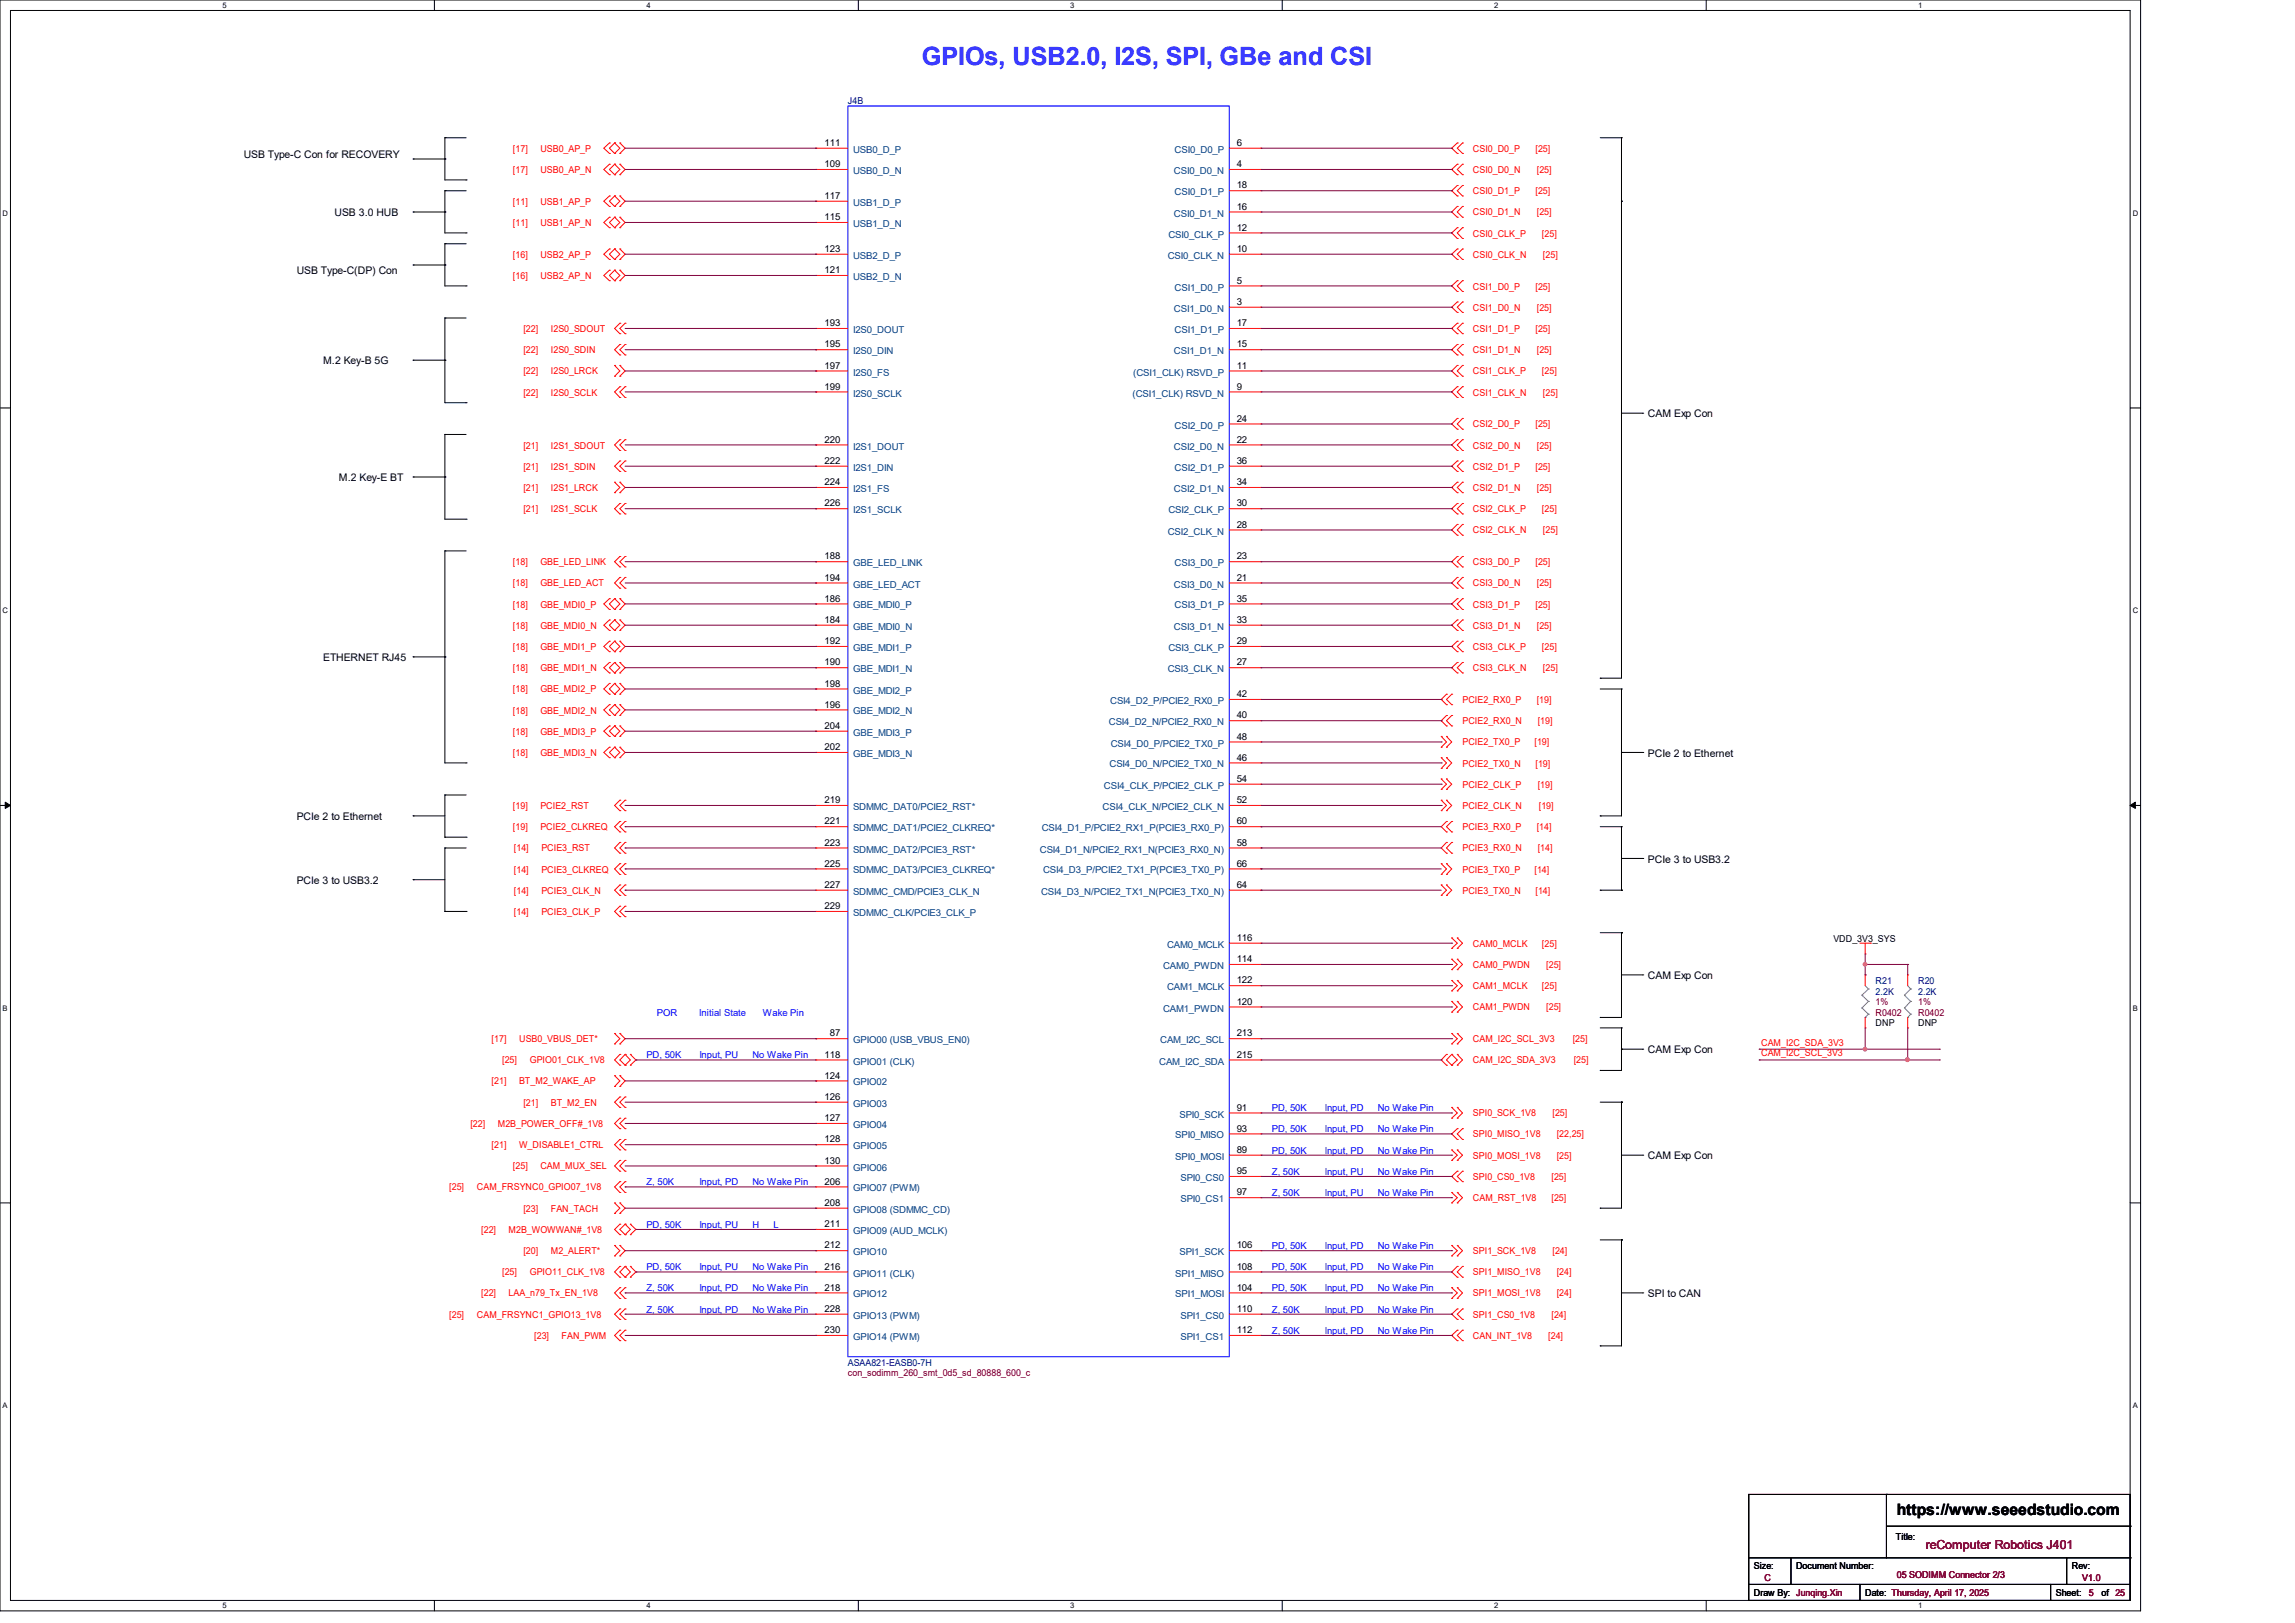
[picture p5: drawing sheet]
<svg xmlns="http://www.w3.org/2000/svg" width="297mm" height="210mm" viewBox="0 0 297 210" stroke-linecap="round" stroke-linejoin="round" font-family="sans-serif">
<defs><g id="words">
<text font-size="3.3" fill="#00f" x="119.3" y="8.5">GPIOs, USB2.0, I2S, SPI, GBe and CSI</text>
<text font-size="2" x="245.5" y="196.1">https://www.seeedstudio.com</text>
<text font-size="1.6" fill="#800000" x="249.2" y="200.4">reComputer Robotics J401</text>
<g font-size="1.4">
<text x="31.5" y="20.4">USB Type-C Con for RECOVERY</text>
<text x="43.3" y="27.9">USB 3.0 HUB</text>
<text x="38.4" y="35.5">USB Type-C(DP) Con</text>
<text x="41.8" y="47.2">M.2 Key-B 5G</text>
<text x="213.3" y="54">CAM Exp Con</text>
<text x="43.9" y="62.2">M.2 Key-E BT</text>
<text x="41.8" y="85.6">ETHERNET RJ45</text>
<text x="213.3" y="97.9">PCIe 2 to Ethernet</text>
<text x="38.4" y="106.1">PCIe 2 to Ethernet</text>
<text x="213.3" y="111.6">PCIe 3 to USB3.2</text>
<text x="38.4" y="114.4">PCIe 3 to USB3.2</text>
<text x="213.3" y="126.7">CAM Exp Con</text>
<text x="213.3" y="136.3">CAM Exp Con</text>
<text x="213.3" y="150">CAM Exp Con</text>
<text x="213.3" y="167.9">SPI to CAN</text>
</g>
<g font-size="1.2" fill="#000080">
<text x="109.7" y="13.5">J4B</text>
<text x="242.7" y="127.3">R21</text>
<text x="242.7" y="128.7">2.2K</text>
<text x="248.2" y="127.3">R20</text>
<text x="248.2" y="128.7">2.2K</text>
<text x="109.7" y="176.7">ASAA821-EASB0-7H</text>
</g>
<g font-size="1.2" fill="#f00">
<text x="66.4" y="19.6">[17]</text>
<text x="66.4" y="22.4">[17]</text>
<text x="69.9" y="19.6">USB0_AP_P</text>
<text x="69.9" y="22.4">USB0_AP_N</text>
<text x="190.6" y="19.6">CSI0_D0_P</text>
<text x="190.6" y="22.4">CSI0_D0_N</text>
<text x="198.7" y="19.6">[25]</text>
<text x="198.9" y="22.4">[25]</text>
<text x="66.4" y="26.5">[11]</text>
<text x="66.4" y="29.3">[11]</text>
<text x="69.9" y="26.5">USB1_AP_P</text>
<text x="69.9" y="29.3">USB1_AP_N</text>
<text x="190.6" y="25.1">CSI0_D1_P</text>
<text x="190.6" y="27.9">CSI0_D1_N</text>
<text x="198.7" y="25.1">[25]</text>
<text x="198.9" y="27.9">[25]</text>
<text x="66.4" y="33.4">[16]</text>
<text x="69.9" y="33.4">USB2_AP_P</text>
<text x="190.6" y="30.6">CSI0_CLK_P</text>
<text x="190.6" y="33.4">CSI0_CLK_N</text>
<text x="199.6" y="30.6">[25]</text>
<text x="199.7" y="33.4">[25]</text>
<text x="66.4" y="36.1">[16]</text>
<text x="69.9" y="36.1">USB2_AP_N</text>
<text x="190.6" y="37.5">CSI1_D0_P</text>
<text x="190.6" y="40.2">CSI1_D0_N</text>
<text x="198.7" y="37.5">[25]</text>
<text x="198.9" y="40.2">[25]</text>
<text x="67.7" y="43">[22]</text>
<text x="67.7" y="45.7">[22]</text>
<text x="71.3" y="43">I2S0_SDOUT</text>
<text x="71.3" y="45.7">I2S0_SDIN</text>
<text x="190.6" y="43">CSI1_D1_P</text>
<text x="190.6" y="45.7">CSI1_D1_N</text>
<text x="198.7" y="43">[25]</text>
<text x="198.9" y="45.7">[25]</text>
<text x="67.7" y="48.4">[22]</text>
<text x="67.7" y="51.2">[22]</text>
<text x="71.3" y="48.4">I2S0_LRCK</text>
<text x="71.3" y="51.2">I2S0_SCLK</text>
<text x="190.6" y="48.4">CSI1_CLK_P</text>
<text x="190.6" y="51.2">CSI1_CLK_N</text>
<text x="199.6" y="48.4">[25]</text>
<text x="199.7" y="51.2">[25]</text>
<text x="67.7" y="58">[21]</text>
<text x="71.3" y="58">I2S1_SDOUT</text>
<text x="190.6" y="55.3">CSI2_D0_P</text>
<text x="190.6" y="58">CSI2_D0_N</text>
<text x="198.7" y="55.3">[25]</text>
<text x="198.9" y="58">[25]</text>
<text x="67.7" y="60.8">[21]</text>
<text x="67.7" y="63.5">[21]</text>
<text x="71.3" y="60.8">I2S1_SDIN</text>
<text x="71.3" y="63.5">I2S1_LRCK</text>
<text x="190.6" y="60.8">CSI2_D1_P</text>
<text x="190.6" y="63.5">CSI2_D1_N</text>
<text x="198.7" y="60.8">[25]</text>
<text x="198.9" y="63.5">[25]</text>
<text x="67.7" y="66.3">[21]</text>
<text x="71.3" y="66.3">I2S1_SCLK</text>
<text x="190.6" y="66.3">CSI2_CLK_P</text>
<text x="190.6" y="69">CSI2_CLK_N</text>
<text x="199.6" y="66.3">[25]</text>
<text x="199.7" y="69">[25]</text>
<text x="66.4" y="73.2">[18]</text>
<text x="66.4" y="75.9">[18]</text>
<text x="69.9" y="73.2">GBE_LED_LINK</text>
<text x="69.9" y="75.9">GBE_LED_ACT</text>
<text x="190.6" y="73.2">CSI3_D0_P</text>
<text x="190.6" y="75.9">CSI3_D0_N</text>
<text x="198.7" y="73.2">[25]</text>
<text x="198.9" y="75.9">[25]</text>
<text x="66.4" y="78.6">[18]</text>
<text x="66.4" y="81.4">[18]</text>
<text x="69.9" y="78.6">GBE_MDI0_P</text>
<text x="69.9" y="81.4">GBE_MDI0_N</text>
<text x="190.6" y="78.6">CSI3_D1_P</text>
<text x="190.6" y="81.4">CSI3_D1_N</text>
<text x="198.7" y="78.6">[25]</text>
<text x="198.9" y="81.4">[25]</text>
<text x="66.4" y="84.1">[18]</text>
<text x="66.4" y="86.9">[18]</text>
<text x="66.4" y="89.6">[18]</text>
<text x="69.9" y="84.1">GBE_MDI1_P</text>
<text x="69.9" y="86.9">GBE_MDI1_N</text>
<text x="69.9" y="89.6">GBE_MDI2_P</text>
<text x="190.6" y="84.1">CSI3_CLK_P</text>
<text x="190.6" y="86.9">CSI3_CLK_N</text>
<text x="199.6" y="84.1">[25]</text>
<text x="199.7" y="86.9">[25]</text>
<text x="66.4" y="92.3">[18]</text>
<text x="66.4" y="95.1">[18]</text>
<text x="69.9" y="92.3">GBE_MDI2_N</text>
<text x="69.9" y="95.1">GBE_MDI3_P</text>
<text x="189.3" y="91">PCIE2_RX0_P</text>
<text x="189.3" y="93.7">PCIE2_RX0_N</text>
<text x="198.9" y="91">[19]</text>
<text x="199" y="93.7">[19]</text>
<text x="66.4" y="97.8">[18]</text>
<text x="69.9" y="97.8">GBE_MDI3_N</text>
<text x="189.3" y="101.9">PCIE2_CLK_P</text>
<text x="189.3" y="96.4">PCIE2_TX0_P</text>
<text x="189.3" y="99.2">PCIE2_TX0_N</text>
<text x="198.6" y="96.4">[19]</text>
<text x="198.7" y="99.2">[19]</text>
<text x="199" y="101.9">[19]</text>
<text x="66.4" y="104.7">[19]</text>
<text x="66.4" y="107.4">[19]</text>
<text x="69.9" y="104.7">PCIE2_RST</text>
<text x="69.9" y="107.4">PCIE2_CLKREQ</text>
<text x="189.3" y="104.7">PCIE2_CLK_N</text>
<text x="189.3" y="107.4">PCIE3_RX0_P</text>
<text x="198.9" y="107.4">[14]</text>
<text x="199.1" y="104.7">[19]</text>
<text x="66.5" y="110.2">[14]</text>
<text x="66.5" y="112.9">[14]</text>
<text x="70.1" y="110.2">PCIE3_RST</text>
<text x="70.1" y="112.9">PCIE3_CLKREQ</text>
<text x="189.3" y="110.2">PCIE3_RX0_N</text>
<text x="189.3" y="112.9">PCIE3_TX0_P</text>
<text x="198.6" y="112.9">[14]</text>
<text x="199" y="110.2">[14]</text>
<text x="66.5" y="115.7">[14]</text>
<text x="66.5" y="118.4">[14]</text>
<text x="70.1" y="115.7">PCIE3_CLK_N</text>
<text x="70.1" y="118.4">PCIE3_CLK_P</text>
<text x="189.3" y="115.7">PCIE3_TX0_N</text>
<text x="198.7" y="115.7">[14]</text>
<text x="190.6" y="122.5">CAM0_MCLK</text>
<text x="190.6" y="125.3">CAM0_PWDN</text>
<text x="199.6" y="122.5">[25]</text>
<text x="200.1" y="125.3">[25]</text>
<text x="190.6" y="128">CAM1_MCLK</text>
<text x="190.6" y="130.7">CAM1_PWDN</text>
<text x="199.6" y="128">[25]</text>
<text x="200.1" y="130.7">[25]</text>
<text x="63.6" y="134.9">[17]</text>
<text x="65" y="137.6">[25]</text>
<text x="67.2" y="134.9">USB0_VBUS_DET*</text>
<text x="68.6" y="137.6">GPIO01_CLK_1V8</text>
<text x="190.6" y="134.9">CAM_I2C_SCL_3V3</text>
<text x="190.6" y="137.6">CAM_I2C_SDA_3V3</text>
<text x="203.5" y="134.9">[25]</text>
<text x="203.7" y="137.6">[25]</text>
<text x="227.9" y="135.3">CAM_I2C_SDA_3V3</text>
<text x="227.9" y="136.7">CAM_I2C_SCL_3V3</text>
<text x="63.6" y="140.3">[21]</text>
<text x="67.2" y="140.3">BT_M2_WAKE_AP</text>
<text x="67.7" y="143.1">[21]</text>
<text x="71.3" y="143.1">BT_M2_EN</text>
<text x="60.9" y="145.8">[22]</text>
<text x="63.6" y="148.6">[21]</text>
<text x="64.4" y="145.8">M2B_POWER_OFF#_1V8</text>
<text x="67.2" y="148.6">W_DISABLE1_CTRL</text>
<text x="190.6" y="144.4">SPI0_SCK_1V8</text>
<text x="190.6" y="147.2">SPI0_MISO_1V8</text>
<text x="190.6" y="149.9">SPI0_MOSI_1V8</text>
<text x="200.9" y="144.4">[25]</text>
<text x="201.5" y="147.2">[22,25]</text>
<text x="201.5" y="149.9">[25]</text>
<text x="58.1" y="154">[25]</text>
<text x="61.7" y="154">CAM_FRSYNC0_GPIO07_1V8</text>
<text x="66.4" y="151.3">[25]</text>
<text x="69.9" y="151.3">CAM_MUX_SEL</text>
<text x="190.6" y="152.7">SPI0_CS0_1V8</text>
<text x="190.6" y="155.4">CAM_RST_1V8</text>
<text x="200.8" y="152.7">[25]</text>
<text x="200.8" y="155.4">[25]</text>
<text x="62.3" y="159.6">[22]</text>
<text x="65.8" y="159.6">M2B_WOWWAN#_1V8</text>
<text x="67.7" y="156.8">[23]</text>
<text x="71.3" y="156.8">FAN_TACH</text>
<text x="62.3" y="167.8">[22]</text>
<text x="65" y="165">[25]</text>
<text x="65.8" y="167.8">LAA_n79_Tx_EN_1V8</text>
<text x="67.7" y="162.3">[20]</text>
<text x="68.6" y="165">GPIO11_CLK_1V8</text>
<text x="71.3" y="162.3">M2_ALERT*</text>
<text x="190.6" y="162.3">SPI1_SCK_1V8</text>
<text x="190.6" y="165">SPI1_MISO_1V8</text>
<text x="190.6" y="167.8">SPI1_MOSI_1V8</text>
<text x="200.9" y="162.3">[24]</text>
<text x="201.5" y="165">[24]</text>
<text x="201.5" y="167.8">[24]</text>
<text x="58.1" y="170.5">[25]</text>
<text x="61.7" y="170.5">CAM_FRSYNC1_GPIO13_1V8</text>
<text x="69.1" y="173.3">[23]</text>
<text x="72.7" y="173.3">FAN_PWM</text>
<text x="190.6" y="170.5">SPI1_CS0_1V8</text>
<text x="190.6" y="173.3">CAN_INT_1V8</text>
<text x="200.4" y="173.3">[24]</text>
<text x="200.8" y="170.5">[24]</text>
</g>
<g font-size="1.2">
<text x="106.7" y="18.9">111</text>
<text x="106.7" y="21.6">109</text>
<text x="160.1" y="18.9">6</text>
<text x="160.1" y="21.6">4</text>
<text x="106.7" y="25.7">117</text>
<text x="106.7" y="28.5">115</text>
<text x="160.1" y="24.4">18</text>
<text x="160.1" y="27.1">16</text>
<text x="160.1" y="29.8">12</text>
<text x="106.7" y="32.6">123</text>
<text x="106.7" y="35.3">121</text>
<text x="160.1" y="32.6">10</text>
<text x="160.1" y="36.7">5</text>
<text x="160.1" y="39.5">3</text>
<text x="106.7" y="42.2">193</text>
<text x="106.7" y="45">195</text>
<text x="106.7" y="47.7">197</text>
<text x="160.1" y="42.2">17</text>
<text x="160.1" y="45">15</text>
<text x="160.1" y="47.7">11</text>
<text x="106.7" y="50.4">199</text>
<text x="160.1" y="50.4">9</text>
<text x="106.7" y="57.3">220</text>
<text x="160.1" y="54.6">24</text>
<text x="160.1" y="57.3">22</text>
<text x="106.7" y="60">222</text>
<text x="106.7" y="62.8">224</text>
<text x="106.7" y="65.5">226</text>
<text x="160.1" y="60">36</text>
<text x="160.1" y="62.8">34</text>
<text x="160.1" y="65.5">30</text>
<text x="160.1" y="68.3">28</text>
<text x="106.7" y="72.4">188</text>
<text x="106.7" y="75.1">194</text>
<text x="106.7" y="77.9">186</text>
<text x="160.1" y="72.4">23</text>
<text x="160.1" y="75.1">21</text>
<text x="160.1" y="77.9">35</text>
<text x="106.7" y="80.6">184</text>
<text x="106.7" y="83.4">192</text>
<text x="160.1" y="80.6">33</text>
<text x="160.1" y="83.4">29</text>
<text x="106.7" y="86.1">190</text>
<text x="106.7" y="88.9">198</text>
<text x="160.1" y="86.1">27</text>
<text x="106.7" y="91.6">196</text>
<text x="106.7" y="94.3">204</text>
<text x="160.1" y="90.2">42</text>
<text x="160.1" y="93">40</text>
<text x="160.1" y="95.7">48</text>
<text x="106.7" y="97.1">202</text>
<text x="160.1" y="98.4">46</text>
<text x="160.1" y="101.2">54</text>
<text x="106.7" y="103.9">219</text>
<text x="106.7" y="106.7">221</text>
<text x="160.1" y="103.9">52</text>
<text x="160.1" y="106.7">60</text>
<text x="106.7" y="109.4">223</text>
<text x="106.7" y="112.1">225</text>
<text x="160.1" y="109.4">58</text>
<text x="160.1" y="112.1">66</text>
<text x="106.7" y="114.9">227</text>
<text x="106.7" y="117.6">229</text>
<text x="160.1" y="114.9">64</text>
<text x="160.1" y="121.7">116</text>
<text x="160.1" y="124.5">114</text>
<text x="237.3" y="121.8">VDD_3V3_SYS</text>
<text x="160.1" y="127.3">122</text>
<text x="160.1" y="130">120</text>
<text x="106.7" y="136.9">118</text>
<text x="107.4" y="134.1">87</text>
<text x="160.1" y="134.1">213</text>
<text x="160.1" y="136.9">215</text>
<text x="242.7" y="132.8">DNP</text>
<text x="248.2" y="132.8">DNP</text>
<text x="106.7" y="139.6">124</text>
<text x="106.7" y="142.3">126</text>
<text x="160.1" y="143.7">91</text>
<text x="106.7" y="145.1">127</text>
<text x="106.7" y="147.8">128</text>
<text x="160.1" y="146.4">93</text>
<text x="160.1" y="149.2">89</text>
<text x="106.7" y="150.6">130</text>
<text x="106.7" y="153.3">206</text>
<text x="160.1" y="151.9">95</text>
<text x="160.1" y="154.7">97</text>
<text x="106.7" y="156">208</text>
<text x="106.7" y="158.8">211</text>
<text x="106.7" y="161.5">212</text>
<text x="160.1" y="161.5">106</text>
<text x="106.7" y="164.3">216</text>
<text x="106.7" y="167">218</text>
<text x="160.1" y="164.3">108</text>
<text x="160.1" y="167">104</text>
<text x="106.7" y="169.8">228</text>
<text x="106.7" y="172.5">230</text>
<text x="160.1" y="169.8">110</text>
<text x="160.1" y="172.5">112</text>
<text x="227" y="203">Size:</text>
<text x="232.5" y="203">Document Number:</text>
<text x="245.4" y="199.3">Title:</text>
<text x="268.1" y="203">Rev:</text>
<text x="227" y="206.6">Draw By: Junqing.Xin</text>
<text x="241.4" y="206.6">Date: Thursday, April 17, 2025</text>
<text x="266.1" y="206.6">Sheet:</text>
<text x="272" y="206.6">of 25</text>
</g>
<g font-size="1.2" fill="#004080">
<text x="110.4" y="19.8">USB0_D_P</text>
<text x="110.4" y="22.5">USB0_D_N</text>
<text x="151.9" y="22.5">CSI0_D0_N</text>
<text x="152" y="19.8">CSI0_D0_P</text>
<text x="110.4" y="26.6">USB1_D_P</text>
<text x="110.4" y="29.4">USB1_D_N</text>
<text x="151.9" y="28">CSI0_D1_N</text>
<text x="152" y="25.3">CSI0_D1_P</text>
<text x="110.4" y="33.5">USB2_D_P</text>
<text x="151.1" y="33.5">CSI0_CLK_N</text>
<text x="151.2" y="30.7">CSI0_CLK_P</text>
<text x="110.4" y="36.2">USB2_D_N</text>
<text x="151.9" y="40.3">CSI1_D0_N</text>
<text x="152" y="37.6">CSI1_D0_P</text>
<text x="110.4" y="43.1">I2S0_DOUT</text>
<text x="110.4" y="45.8">I2S0_DIN</text>
<text x="151.9" y="45.8">CSI1_D1_N</text>
<text x="152" y="43.1">CSI1_D1_P</text>
<text x="110.4" y="48.6">I2S0_FS</text>
<text x="110.4" y="51.3">I2S0_SCLK</text>
<text x="146.6" y="51.3">(CSI1_CLK) RSVD_N</text>
<text x="146.6" y="48.6">(CSI1_CLK) RSVD_P</text>
<text x="110.4" y="58.2">I2S1_DOUT</text>
<text x="151.9" y="58.2">CSI2_D0_N</text>
<text x="152" y="55.5">CSI2_D0_P</text>
<text x="110.4" y="60.9">I2S1_DIN</text>
<text x="110.4" y="63.7">I2S1_FS</text>
<text x="151.9" y="63.7">CSI2_D1_N</text>
<text x="152" y="60.9">CSI2_D1_P</text>
<text x="110.4" y="66.4">I2S1_SCLK</text>
<text x="151.1" y="69.2">CSI2_CLK_N</text>
<text x="151.2" y="66.4">CSI2_CLK_P</text>
<text x="110.4" y="73.3">GBE_LED_LINK</text>
<text x="110.4" y="76">GBE_LED_ACT</text>
<text x="151.9" y="76">CSI3_D0_N</text>
<text x="152" y="73.3">CSI3_D0_P</text>
<text x="110.4" y="78.7">GBE_MDI0_P</text>
<text x="110.4" y="81.5">GBE_MDI0_N</text>
<text x="151.9" y="81.5">CSI3_D1_N</text>
<text x="152" y="78.7">CSI3_D1_P</text>
<text x="110.4" y="84.2">GBE_MDI1_P</text>
<text x="110.4" y="87">GBE_MDI1_N</text>
<text x="110.4" y="89.7">GBE_MDI2_P</text>
<text x="151.1" y="87">CSI3_CLK_N</text>
<text x="151.2" y="84.2">CSI3_CLK_P</text>
<text x="110.4" y="92.5">GBE_MDI2_N</text>
<text x="110.4" y="95.2">GBE_MDI3_P</text>
<text x="143.5" y="93.9">CSI4_D2_N/PCIE2_RX0_N</text>
<text x="143.7" y="91.1">CSI4_D2_P/PCIE2_RX0_P</text>
<text x="110.4" y="98">GBE_MDI3_N</text>
<text x="143.6" y="99.3">CSI4_D0_N/PCIE2_TX0_N</text>
<text x="143.8" y="96.6">CSI4_D0_P/PCIE2_TX0_P</text>
<text x="110.4" y="104.8">SDMMC_DAT0/PCIE2_RST*</text>
<text x="110.4" y="107.6">SDMMC_DAT1/PCIE2_CLKREQ*</text>
<text x="134.8" y="107.6">CSI4_D1_P/PCIE2_RX1_P(PCIE3_RX0_P)</text>
<text x="142.7" y="104.8">CSI4_CLK_N/PCIE2_CLK_N</text>
<text x="142.9" y="102.1">CSI4_CLK_P/PCIE2_CLK_P</text>
<text x="110.4" y="110.3">SDMMC_DAT2/PCIE3_RST*</text>
<text x="110.4" y="113">SDMMC_DAT3/PCIE3_CLKREQ*</text>
<text x="134.6" y="110.3">CSI4_D1_N/PCIE2_RX1_N(PCIE3_RX0_N)</text>
<text x="135" y="113">CSI4_D3_P/PCIE2_TX1_P(PCIE3_TX0_P)</text>
<text x="110.4" y="115.8">SDMMC_CMD/PCIE3_CLK_N</text>
<text x="110.4" y="118.5">SDMMC_CLK/PCIE3_CLK_P</text>
<text x="134.7" y="115.8">CSI4_D3_N/PCIE2_TX1_N(PCIE3_TX0_N)</text>
<text x="150.5" y="125.4">CAM0_PWDN</text>
<text x="151" y="122.6">CAM0_MCLK</text>
<text x="150.5" y="130.9">CAM1_PWDN</text>
<text x="151" y="128.1">CAM1_MCLK</text>
<text x="110.4" y="135">GPIO00 (USB_VBUS_EN0)</text>
<text x="110.4" y="137.8">GPIO01 (CLK)</text>
<text x="150" y="137.8">CAM_I2C_SDA</text>
<text x="150.2" y="135">CAM_I2C_SCL</text>
<text x="110.4" y="140.5">GPIO02</text>
<text x="110.4" y="143.2">GPIO03</text>
<text x="110.4" y="146">GPIO04</text>
<text x="110.4" y="148.7">GPIO05</text>
<text x="152.1" y="147.3">SPI0_MISO</text>
<text x="152.6" y="144.6">SPI0_SCK</text>
<text x="110.4" y="151.5">GPIO06</text>
<text x="110.4" y="154.2">GPIO07 (PWM)</text>
<text x="152.1" y="150.1">SPI0_MOSI</text>
<text x="152.8" y="152.8">SPI0_CS0</text>
<text x="152.8" y="155.6">SPI0_CS1</text>
<text x="110.4" y="156.9">GPIO08 (SDMMC_CD)</text>
<text x="110.4" y="159.7">GPIO09 (AUD_MCLK)</text>
<text x="110.4" y="162.4">GPIO10</text>
<text x="110.4" y="165.2">GPIO11 (CLK)</text>
<text x="110.4" y="167.9">GPIO12</text>
<text x="152.1" y="165.2">SPI1_MISO</text>
<text x="152.1" y="167.9">SPI1_MOSI</text>
<text x="152.6" y="162.4">SPI1_SCK</text>
<text x="110.4" y="170.6">GPIO13 (PWM)</text>
<text x="110.4" y="173.4">GPIO14 (PWM)</text>
<text x="152.8" y="170.6">SPI1_CS0</text>
<text x="152.8" y="173.4">SPI1_CS1</text>
</g>
<g font-size="1.2" fill="#00f">
<text x="85" y="131.4">POR</text>
<text x="90.5" y="131.4">Initial State</text>
<text x="98.7" y="131.4">Wake Pin</text>
<text x="83.7" y="136.9">PD, 50K</text>
<text x="90.5" y="136.9">Input, PU</text>
<text x="97.4" y="136.9">No Wake Pin</text>
<text x="164.6" y="143.8">PD, 50K</text>
<text x="171.5" y="143.8">Input, PD</text>
<text x="178.3" y="143.8">No Wake Pin</text>
<text x="164.6" y="146.5">PD, 50K</text>
<text x="164.6" y="149.3">PD, 50K</text>
<text x="171.5" y="146.5">Input, PD</text>
<text x="171.5" y="149.3">Input, PD</text>
<text x="178.3" y="149.3">No Wake Pin</text>
<text x="178.3" y="146.5">No Wake Pin</text>
<text x="83.7" y="153.4">Z, 50K</text>
<text x="90.5" y="153.4">Input, PD</text>
<text x="97.4" y="153.4">No Wake Pin</text>
<text x="164.6" y="152">Z, 50K</text>
<text x="164.6" y="154.7">Z, 50K</text>
<text x="171.4" y="152">Input, PU</text>
<text x="171.4" y="154.7">Input, PU</text>
<text x="178.3" y="152">No Wake Pin</text>
<text x="178.3" y="154.7">No Wake Pin</text>
<text x="83.7" y="158.9">PD, 50K</text>
<text x="90.5" y="158.9">Input, PU</text>
<text x="97.4" y="158.9">H</text>
<text x="100.1" y="158.9">L</text>
<text x="164.6" y="161.6">PD, 50K</text>
<text x="171.5" y="161.6">Input, PD</text>
<text x="178.3" y="161.6">No Wake Pin</text>
<text x="83.7" y="164.3">PD, 50K</text>
<text x="83.7" y="167.1">Z, 50K</text>
<text x="90.5" y="164.3">Input, PU</text>
<text x="90.5" y="167.1">Input, PD</text>
<text x="97.4" y="167.1">No Wake Pin</text>
<text x="97.4" y="164.3">No Wake Pin</text>
<text x="164.6" y="164.3">PD, 50K</text>
<text x="164.6" y="167.1">PD, 50K</text>
<text x="171.4" y="167.1">Input, PD</text>
<text x="171.5" y="164.3">Input, PD</text>
<text x="178.3" y="167.1">No Wake Pin</text>
<text x="178.3" y="164.3">No Wake Pin</text>
<text x="83.7" y="169.8">Z, 50K</text>
<text x="90.5" y="169.8">Input, PD</text>
<text x="97.4" y="169.8">No Wake Pin</text>
<text x="164.6" y="169.8">Z, 50K</text>
<text x="164.6" y="172.6">Z, 50K</text>
<text x="171.4" y="169.8">Input, PD</text>
<text x="171.4" y="172.6">Input, PD</text>
<text x="178.3" y="172.6">No Wake Pin</text>
<text x="178.3" y="169.8">No Wake Pin</text>
</g>
<g font-size="1.2" fill="#800000">
<text x="242.7" y="130">1%</text>
<text x="242.7" y="131.4">R0402</text>
<text x="248.2" y="130">1%</text>
<text x="248.2" y="131.4">R0402</text>
<text x="109.7" y="178.1">con_sodimm_260_smt_0d5_sd_80888_600_c</text>
<text x="228.3" y="204.6">C</text>
<text x="245.5" y="204.1">05 SODIMM Connector 2/3</text>
<text x="269.5" y="204.6">V1.0</text>
<text x="270.3" y="206.6">5</text>
</g>
<g font-size="1">
<text x="28.8" y="1">5</text>
<text x="83.7" y="1">4</text>
<text x="138.5" y="1">3</text>
<text x="193.4" y="1">2</text>
<text x="248.2" y="1">1</text>
<text x=".3" y="27.9">D</text>
<text x="276" y="27.9">D</text>
<text x=".3" y="79.4">C</text>
<text x="276" y="79.4">C</text>
<text x=".3" y="130.8">B</text>
<text x="276" y="130.8">B</text>
<text x=".3" y="182.2">A</text>
<text x="276" y="182.2">A</text>
<text x="28.8" y="208.1">5</text>
<text x="83.7" y="208.1">4</text>
<text x="138.5" y="208.1">3</text>
<text x="193.4" y="208.1">2</text>
<text x="248.2" y="208.1">1</text>
</g>
</g></defs>
<path d="M0 0h277v208.4h-277zM1.4 1.4h274.3v205.7h-274.3z" fill="none" stroke="#000" stroke-width=".13"/>
<g fill="#fff">
<path d="M28.8 .1h.5v1.1h-.5z"/>
<path d="M28.8 207.2h.5v1.1h-.5z"/>
</g>
<path d="M56.2 0v1.4M56.2 207.1v1.3" fill="none" stroke="#000" stroke-width=".13"/>
<g fill="#fff">
<path d="M83.7 .1h.5v1.1h-.5z"/>
<path d="M83.7 207.2h.5v1.1h-.5z"/>
</g>
<path d="M111.1 0v1.4M111.1 207.1v1.3" fill="none" stroke="#000" stroke-width=".13"/>
<g fill="#fff">
<path d="M138.5 .1h.6v1.1h-.6z"/>
<path d="M138.5 207.2h.6v1.1h-.6z"/>
</g>
<path d="M165.9 0v1.4M165.9 207.1v1.3" fill="none" stroke="#000" stroke-width=".13"/>
<g fill="#fff">
<path d="M193.4 .1h.5v1.1h-.5z"/>
<path d="M193.4 207.2h.5v1.1h-.5z"/>
</g>
<path d="M220.8 0v1.4M220.8 207.1v1.3" fill="none" stroke="#000" stroke-width=".13"/>
<g fill="#fff">
<path d="M248.2 .1h.6v1.1h-.6z"/>
<path d="M248.2 207.2h.6v1.1h-.6z"/>
<path d="M.3 27.1h.8v1.1h-.8z"/>
<path d="M276 27.1h.7v1.1h-.7z"/>
<path d="M.3 78.5h.8v1.1h-.8z"/>
<path d="M276 78.5h.7v1.1h-.7z"/>
</g>
<path d="M0 52.8h1.4M275.7 52.8h1.3" fill="none" stroke="#000" stroke-width=".13"/>
<g fill="#fff">
<path d="M.3 129.9h.7v1.1h-.7z"/>
<path d="M276 129.9h.6v1.1h-.6z"/>
</g>
<path d="M0 104.2h1.4M275.7 104.2h1.3" fill="none" stroke="#000" stroke-width=".13"/>
<path d="M.7 103.8l.7 .4-.7 .4zM275.7 104.2l.7-.4v.8z" fill="#000" stroke="#000" stroke-width=".13"/>
<g fill="#fff">
<path d="M.3 181.4h.7v1.1h-.7z"/>
<path d="M276 181.4h.6v1.1h-.6z"/>
</g>
<g fill="none" stroke="#000" stroke-width=".13">
<path d="M57.6 17.8h.1M57.6 17.8h2.7M57.6 17.8v5.5h2.7M207.1 17.8h2.7M209.8 17.8h.1M209.8 17.8v70h-2.7M53.5 20.6h.1M53.5 27.4h.1M53.5 34.3h.1M53.5 20.6h4.1M53.5 27.4h4.1M53.5 34.3h4.1"/>
<path d="M57.6 20.6h.1M57.6 24.7h.1M57.6 27.4h.1M57.6 31.5h.1M57.6 34.3h.1M57.6 24.7v5.4h2.7M57.6 31.5v5.5h2.7M57.6 24.7h2.7M57.6 31.5h2.7M60.3 23.3h.1M60.3 30.1h.1M60.3 37h.1"/>
<path d="M209.8 26h.1M53.5 46.6h.1M53.5 46.6h4.1M57.6 41.1h.1M57.6 46.6h.1M57.6 56.2h.1M57.6 41.1v11h2.7M57.6 56.2v11h2.7M57.6 41.1h2.7M57.6 56.2h2.7M60.3 52.1h.1M209.8 53.5h2.8"/>
<path d="M212.6 53.5h.1M53.5 61.7h.1M53.5 61.7h4.1M57.6 61.7h.1M57.6 71.3h.1M57.6 71.3v27.4h2.7M57.6 71.3h2.7M60.3 67.2h.1M53.5 85h.1M53.5 85h4.1M57.6 85h.1M60.3 98.7h.1"/>
<path d="M207.1 87.8h.1M207.1 89.2h2.7M209.8 89.2h.1M209.8 97.4h.1M209.8 89.2v16.4h-2.7M209.8 97.4h2.8M212.6 97.4h.1M53.5 105.6h.1M53.5 113.8h.1M53.5 105.6h4.1M53.5 113.8h4.1M57.6 108.3h.1"/>
<path d="M57.6 102.9h.1M57.6 117.9h.1M57.6 109.7h.1M57.6 102.9v5.4M57.6 109.7v8.2M57.6 102.9h2.7M57.6 108.3h2.7M57.6 109.7h2.7M57.6 117.9h2.7M60.3 108.3h.1M60.3 117.9h.1M207.1 105.6h.1"/>
<path d="M207.1 115.2h.1M207.1 107h2.7M207.1 115.2h2.7M209.8 107h.1M209.8 115.2h.1M209.8 107v8.2M209.8 111.1h2.8M212.6 111.1h.1M207.1 138.5h.1M207.1 131.7h.1M207.1 133h2.7M207.1 120.7h2.7"/>
<path d="M209.8 133h.1M209.8 135.8h.1M209.8 120.7h.1M209.8 120.7v11h-2.7M209.8 133v5.5h-2.7M209.8 135.8h2.8M209.8 126.2h2.8M212.6 135.8h.1M212.6 126.2h.1M0 155.7h1.4M207.1 156.3h.1M207.1 142.6h2.7"/>
<path d="M209.8 142.6h.1M209.8 142.6v13.7h-2.7M209.8 149.5h2.8M212.6 149.5h.1M275.7 155.7h1.3M207.1 174.2h.1M207.1 160.4h2.7M209.8 160.4h.1M209.8 160.4v13.8h-2.7M209.8 167.3h2.8M212.6 167.3h.1M226.3 193.4h49.4v13.7h-49.4z"/>
<path d="M244.1 193.4h.1M244.1 193.4v8.2M244.1 197.5h31.6M275.7 197.5h.1M226.3 205h.1M226.3 205h49.4M226.3 201.6h49.4M231.8 205h.1M231.8 201.6v3.4M240.7 207.1h.1M240.7 205v2.1M265.4 207.1h.1"/>
<path d="M265.4 205v2.1M267.5 205h.1M267.5 201.6v3.4M275.7 201.6h.1"/>
</g>
<g fill="none" stroke="#f00" stroke-width=".13">
<path d="M78.9 18.5h.1M78.9 19.9h.1M78.9 18.5l-.8 .7 .8 .7M79.5 19.9h.1M79.5 18.5h.1M79.5 18.5l-.6 .7 .6 .7M79.5 18.5l.7 .7-.7 .7M80.2 18.5h.1M80.2 19.9h.1M80.2 18.5l.7 .7-.7 .7M105.6 19.2h.1M105.6 19.2h4.1"/>
<path d="M159.1 19.2h4.1M163.2 19.2h.1M188.6 18.5h.1M188.6 19.9h.1M188.6 18.5l-.7 .7 .7 .7M189.3 19.9h.1M189.3 18.5h.1M189.3 18.5l-.7 .7 .7 .7M78.9 21.3h.1M78.9 22.6h.1M78.9 25.4h.1M78.9 26.7h.1"/>
<path d="M78.9 28.1h.1M78.9 29.5h.1M78.9 32.2h.1M78.9 33.6h.1M78.9 35h.1M78.9 36.3h.1M78.9 21.3l-.8 .6 .8 .7M78.9 25.4l-.8 .6 .8 .7M78.9 28.1l-.8 .7 .8 .7M78.9 32.2l-.8 .7 .8 .7M78.9 35l-.8 .6 .8 .7M79.5 22.6h.1"/>
<path d="M79.5 21.3h.1M79.5 26.7h.1M79.5 25.4h.1M79.5 29.5h.1M79.5 28.1h.1M79.5 33.6h.1M79.5 32.2h.1M79.5 36.3h.1M79.5 35h.1M79.5 21.3l-.6 .6 .6 .7M79.5 21.3l.7 .6-.7 .7M79.5 25.4l-.6 .6 .6 .7"/>
<path d="M79.5 25.4l.7 .6-.7 .7M79.5 28.1l-.6 .7 .6 .7M79.5 28.1l.7 .7-.7 .7M79.5 32.2l-.6 .7 .6 .7M79.5 32.2l.7 .7-.7 .7M79.5 35l-.6 .6 .6 .7M79.5 35l.7 .6-.7 .7M80.2 21.3h.1M80.2 22.6h.1M80.2 25.4h.1M80.2 26.7h.1M80.2 28.1h.1"/>
<path d="M80.2 29.5h.1M80.2 32.2h.1M80.2 33.6h.1M80.2 35h.1M80.2 36.3h.1M80.2 21.3l.7 .6-.7 .7M80.2 25.4l.7 .6-.7 .7M80.2 28.1l.7 .7-.7 .7M80.2 32.2l.7 .7-.7 .7M80.2 35l.7 .6-.7 .7M105.6 21.9h.1M105.6 26h.1"/>
<path d="M105.6 28.8h.1M105.6 32.9h.1M105.6 35.6h.1M105.6 21.9h4.1M105.6 26h4.1M105.6 28.8h4.1M105.6 32.9h4.1M105.6 35.6h4.1M159.1 21.9h4.1M159.1 32.9h4.1M159.1 24.7h4.1M159.1 27.4h4.1"/>
<path d="M159.1 30.1h4.1M159.1 37h4.1M159.1 39.8h4.1M163.2 21.9h.1M163.2 24.7h.1M163.2 27.4h.1M163.2 30.1h.1M163.2 32.9h.1M163.2 37h.1M163.2 39.8h.1M188.6 21.3h.1M188.6 22.6h.1"/>
<path d="M188.6 24h.1M188.6 25.4h.1M188.6 26.7h.1M188.6 28.1h.1M188.6 29.5h.1M188.6 30.9h.1M188.6 32.2h.1M188.6 33.6h.1M188.6 36.3h.1M188.6 37.7h.1M188.6 39.1h.1M188.6 21.3l-.7 .6 .7 .7"/>
<path d="M188.6 24l-.7 .7 .7 .7M188.6 26.7l-.7 .7 .7 .7M188.6 29.5l-.7 .6 .7 .8M188.6 32.2l-.7 .7 .7 .7M188.6 36.3l-.7 .7 .7 .7M188.6 39.1l-.7 .7 .7 .6M189.3 22.6h.1M189.3 21.3h.1M189.3 25.4h.1M189.3 24h.1M189.3 28.1h.1M189.3 26.7h.1"/>
<path d="M189.3 30.9h.1M189.3 29.5h.1M189.3 33.6h.1M189.3 32.2h.1M189.3 37.7h.1M189.3 36.3h.1M189.3 39.1h.1M189.3 21.3l-.7 .6 .7 .7M189.3 24l-.7 .7 .7 .7M189.3 26.7l-.7 .7 .7 .7M189.3 29.5l-.7 .6 .7 .8M189.3 32.2l-.7 .7 .7 .7"/>
<path d="M189.3 36.3l-.7 .7 .7 .7M189.3 39.1l-.7 .7 .7 .6M79.5 48.7h.1M79.5 47.3h.1M79.5 47.3l.7 .7-.7 .7M80.2 41.8h.1M80.2 43.2h.1M80.2 44.6h.1M80.2 45.9h.1M80.2 47.3h.1M80.2 48.7h.1M80.2 50h.1"/>
<path d="M80.2 51.4h.1M80.2 56.9h.1M80.2 58.3h.1M80.2 59.6h.1M80.2 41.8l-.7 .7 .7 .7M80.2 44.6l-.7 .7 .7 .6M80.2 47.3l.7 .7-.7 .7M80.2 50l-.7 .7 .7 .7M80.2 56.9l-.7 .7 .7 .7M80.2 59.6l-.7 .7 .7 .7M80.9 41.8h.1M80.9 43.2h.1"/>
<path d="M80.9 44.6h.1M80.9 45.9h.1M80.9 50h.1M80.9 51.4h.1M80.9 56.9h.1M80.9 58.3h.1M80.9 59.6h.1M80.9 41.8l-.7 .7 .7 .7M80.9 44.6l-.7 .7 .7 .6M80.9 50l-.7 .7 .7 .7M80.9 56.9l-.7 .7 .7 .7M80.9 59.6l-.7 .7 .7 .7"/>
<path d="M105.6 42.5h.1M105.6 45.3h.1M105.6 48h.1M105.6 50.7h.1M105.6 57.6h.1M105.6 42.5h4.1M105.6 45.3h4.1M105.6 48h4.1M105.6 50.7h4.1M105.6 57.6h4.1M159.1 42.5h4.1M159.1 45.3h4.1"/>
<path d="M159.1 48h4.1M159.1 50.7h4.1M159.1 57.6h4.1M159.1 54.9h4.1M163.2 42.5h.1M163.2 45.3h.1M163.2 48h.1M163.2 50.7h.1M163.2 54.9h.1M163.2 57.6h.1M188.6 54.1h.1M188.6 55.5h.1"/>
<path d="M188.6 56.9h.1M188.6 58.3h.1M188.6 59.6h.1M188.6 40.4h.1M188.6 41.8h.1M188.6 43.2h.1M188.6 44.6h.1M188.6 45.9h.1M188.6 47.3h.1M188.6 48.7h.1M188.6 50h.1M188.6 51.4h.1"/>
<path d="M188.6 54.1l-.7 .8 .7 .6M188.6 56.9l-.7 .7 .7 .7M188.6 59.6l-.7 .7 .7 .7M188.6 41.8l-.7 .7 .7 .7M188.6 44.6l-.7 .7 .7 .6M188.6 47.3l-.7 .7 .7 .7M188.6 50l-.7 .7 .7 .7M189.3 55.5h.1M189.3 54.1h.1M189.3 58.3h.1M189.3 56.9h.1M189.3 59.6h.1"/>
<path d="M189.3 40.4h.1M189.3 43.2h.1M189.3 41.8h.1M189.3 45.9h.1M189.3 44.6h.1M189.3 48.7h.1M189.3 47.3h.1M189.3 51.4h.1M189.3 50h.1M189.3 54.1l-.7 .8 .7 .6M189.3 56.9l-.7 .7 .7 .7M189.3 59.6l-.7 .7 .7 .7"/>
<path d="M189.3 41.8l-.7 .7 .7 .7M189.3 44.6l-.7 .7 .7 .6M189.3 47.3l-.7 .7 .7 .7M189.3 50l-.7 .7 .7 .7M78.9 77.5h.1M78.9 78.9h.1M78.9 77.5l-.8 .6 .8 .8M79.5 63.8h.1M79.5 62.4h.1M79.5 78.9h.1M79.5 77.5h.1M79.5 62.4l.7 .7-.7 .7"/>
<path d="M79.5 77.5l-.6 .6 .6 .8M79.5 77.5l.7 .6-.7 .8M80.2 61h.1M80.2 62.4h.1M80.2 63.8h.1M80.2 65.2h.1M80.2 66.5h.1M80.2 72h.1M80.2 73.4h.1M80.2 74.7h.1M80.2 76.1h.1M80.2 77.5h.1"/>
<path d="M80.2 78.9h.1M80.2 62.4l.7 .7-.7 .7M80.2 65.2l-.7 .6 .7 .7M80.2 72l-.7 .7 .7 .7M80.2 74.7l-.7 .7 .7 .7M80.2 77.5l.7 .6-.7 .8M80.9 61h.1M80.9 65.2h.1M80.9 66.5h.1M80.9 72h.1M80.9 73.4h.1M80.9 74.7h.1"/>
<path d="M80.9 76.1h.1M80.9 65.2l-.7 .6 .7 .7M80.9 72l-.7 .7 .7 .7M80.9 74.7l-.7 .7 .7 .7M105.6 60.3h.1M105.6 63.1h.1M105.6 65.8h.1M105.6 72.7h.1M105.6 75.4h.1M105.6 78.1h.1M105.6 60.3h4.1M105.6 63.1h4.1"/>
<path d="M105.6 65.8h4.1M105.6 72.7h4.1M105.6 75.4h4.1M105.6 78.1h4.1M159.1 60.3h4.1M159.1 63.1h4.1M159.1 65.8h4.1M159.1 72.7h4.1M159.1 75.4h4.1M159.1 78.1h4.1M159.1 68.6h4.1M163.2 60.3h.1"/>
<path d="M163.2 63.1h.1M163.2 65.8h.1M163.2 68.6h.1M163.2 72.7h.1M163.2 75.4h.1M163.2 78.1h.1M188.6 61h.1M188.6 62.4h.1M188.6 63.8h.1M188.6 65.2h.1M188.6 66.5h.1M188.6 67.9h.1"/>
<path d="M188.6 69.3h.1M188.6 72h.1M188.6 73.4h.1M188.6 74.7h.1M188.6 76.1h.1M188.6 77.5h.1M188.6 78.9h.1M188.6 62.4l-.7 .7 .7 .7M188.6 65.2l-.7 .6 .7 .7M188.6 67.9l-.7 .7 .7 .7M188.6 72l-.7 .7 .7 .7M188.6 74.7l-.7 .7 .7 .7"/>
<path d="M188.6 77.5l-.7 .6 .7 .8M189.3 61h.1M189.3 63.8h.1M189.3 62.4h.1M189.3 66.5h.1M189.3 65.2h.1M189.3 69.3h.1M189.3 67.9h.1M189.3 73.4h.1M189.3 72h.1M189.3 76.1h.1M189.3 74.7h.1"/>
<path d="M189.3 78.9h.1M189.3 77.5h.1M189.3 62.4l-.7 .7 .7 .7M189.3 65.2l-.7 .6 .7 .7M189.3 67.9l-.7 .7 .7 .7M189.3 72l-.7 .7 .7 .7M189.3 74.7l-.7 .7 .7 .7M189.3 77.5l-.7 .6 .7 .8M78.9 80.2h.1M78.9 81.6h.1M78.9 83h.1M78.9 84.3h.1"/>
<path d="M78.9 85.7h.1M78.9 87.1h.1M78.9 88.4h.1M78.9 89.8h.1M78.9 91.2h.1M78.9 92.6h.1M78.9 93.9h.1M78.9 95.3h.1M78.9 96.7h.1M78.9 98h.1M78.9 80.2l-.8 .7 .8 .7M78.9 83l-.8 .7 .8 .6"/>
<path d="M78.9 85.7l-.8 .7 .8 .7M78.9 88.4l-.8 .8 .8 .6M78.9 91.2l-.8 .7 .8 .7M78.9 93.9l-.8 .7 .8 .7M78.9 96.7l-.8 .7 .8 .6M79.5 81.6h.1M79.5 80.2h.1M79.5 84.3h.1M79.5 83h.1M79.5 87.1h.1M79.5 85.7h.1M79.5 89.8h.1"/>
<path d="M79.5 88.4h.1M79.5 92.6h.1M79.5 91.2h.1M79.5 95.3h.1M79.5 93.9h.1M79.5 98h.1M79.5 96.7h.1M79.5 80.2l-.6 .7 .6 .7M79.5 80.2l.7 .7-.7 .7M79.5 83l-.6 .7 .6 .6M79.5 83l.7 .7-.7 .6M79.5 85.7l-.6 .7 .6 .7"/>
<path d="M79.5 85.7l.7 .7-.7 .7M79.5 88.4l-.6 .8 .6 .6M79.5 88.4l.7 .8-.7 .6M79.5 91.2l-.6 .7 .6 .7M79.5 91.2l.7 .7-.7 .7M79.5 93.9l-.6 .7 .6 .7M79.5 93.9l.7 .7-.7 .7M79.5 96.7l-.6 .7 .6 .6M79.5 96.7l.7 .7-.7 .6M80.2 80.2h.1M80.2 81.6h.1M80.2 83h.1"/>
<path d="M80.2 84.3h.1M80.2 85.7h.1M80.2 87.1h.1M80.2 88.4h.1M80.2 89.8h.1M80.2 91.2h.1M80.2 92.6h.1M80.2 93.9h.1M80.2 95.3h.1M80.2 96.7h.1M80.2 98h.1M80.2 80.2l.7 .7-.7 .7"/>
<path d="M80.2 83l.7 .7-.7 .6M80.2 85.7l.7 .7-.7 .7M80.2 88.4l.7 .8-.7 .6M80.2 93.9l.7 .7-.7 .7M80.2 91.2l.7 .7-.7 .7M80.2 96.7l.7 .7-.7 .6M105.6 80.9h.1M105.6 83.7h.1M105.6 86.4h.1M105.6 89.2h.1M105.6 91.9h.1M105.6 94.6h.1"/>
<path d="M105.6 97.4h.1M105.6 80.9h4.1M105.6 83.7h4.1M105.6 86.4h4.1M105.6 89.2h4.1M105.6 91.9h4.1M105.6 94.6h4.1M105.6 97.4h4.1M159.1 80.9h4.1M159.1 83.7h4.1M159.1 86.4h4.1M159.1 90.5h4.1"/>
<path d="M159.1 93.3h4.1M159.1 96h4.1M159.1 98.7h4.1M163.2 80.9h.1M163.2 83.7h.1M163.2 86.4h.1M163.2 90.5h.1M163.2 93.3h.1M163.2 96h.1M163.2 98.7h.1M186.5 95.3h.1M186.5 96.7h.1"/>
<path d="M186.5 98h.1M186.5 99.4h.1M186.5 95.3l.7 .7-.7 .7M186.5 98l.7 .7-.7 .7M187.2 95.3h.1M187.2 96.7h.1M187.2 98h.1M187.2 99.4h.1M187.2 89.8h.1M187.2 91.2h.1M187.2 92.6h.1M187.2 93.9h.1"/>
<path d="M187.2 95.3l.7 .7-.7 .7M187.2 98l.7 .7-.7 .7M187.2 89.8l-.7 .7 .7 .7M187.2 92.6l-.7 .7 .7 .6M187.9 91.2h.1M187.9 89.8h.1M187.9 93.9h.1M187.9 92.6h.1M187.9 89.8l-.7 .7 .7 .7M187.9 92.6l-.7 .7 .7 .6M188.6 80.2h.1M188.6 81.6h.1"/>
<path d="M188.6 83h.1M188.6 84.3h.1M188.6 85.7h.1M188.6 87.1h.1M188.6 80.2l-.7 .7 .7 .7M188.6 83l-.7 .7 .7 .6M188.6 85.7l-.7 .7 .7 .7M189.3 81.6h.1M189.3 80.2h.1M189.3 84.3h.1M189.3 83h.1M189.3 87.1h.1"/>
<path d="M189.3 85.7h.1M189.3 80.2l-.7 .7 .7 .7M189.3 83l-.7 .7 .7 .6M189.3 85.7l-.7 .7 .7 .7M80.2 103.5h.1M80.2 104.9h.1M80.2 106.3h.1M80.2 107.7h.1M80.2 109h.1M80.2 110.4h.1M80.2 111.8h.1M80.2 113.2h.1"/>
<path d="M80.2 114.5h.1M80.2 115.9h.1M80.2 117.3h.1M80.2 118.6h.1M80.2 103.5l-.7 .7 .7 .7M80.2 106.3l-.7 .7 .7 .7M80.2 109l-.7 .7 .7 .7M80.2 111.8l-.7 .6 .7 .8M80.2 114.5l-.7 .7 .7 .7M80.2 117.3l-.7 .6 .7 .7M80.9 103.5h.1M80.9 104.9h.1"/>
<path d="M80.9 106.3h.1M80.9 107.7h.1M80.9 109h.1M80.9 110.4h.1M80.9 111.8h.1M80.9 113.2h.1M80.9 114.5h.1M80.9 115.9h.1M80.9 117.3h.1M80.9 118.6h.1M80.9 103.5l-.7 .7 .7 .7M80.9 106.3l-.7 .7 .7 .7"/>
<path d="M80.9 109l-.7 .7 .7 .7M80.9 111.8l-.7 .6 .7 .8M80.9 114.5l-.7 .7 .7 .7M80.9 117.3l-.7 .6 .7 .7M105.6 104.2h.1M105.6 107h.1M105.6 109.7h.1M105.6 112.4h.1M105.6 115.2h.1M105.6 117.9h.1M105.6 104.2h4.1M105.6 107h4.1"/>
<path d="M105.6 109.7h4.1M105.6 112.4h4.1M105.6 115.2h4.1M105.6 117.9h4.1M159.1 104.2h4.1M159.1 107h4.1M159.1 109.7h4.1M159.1 112.4h4.1M159.1 115.2h4.1M159.1 101.5h4.1M163.2 101.5h.1M163.2 104.2h.1"/>
<path d="M163.2 107h.1M163.2 109.7h.1M163.2 112.4h.1M163.2 115.2h.1M186.5 100.8h.1M186.5 102.2h.1M186.5 103.5h.1M186.5 104.9h.1M186.5 111.8h.1M186.5 113.2h.1M186.5 114.5h.1M186.5 115.9h.1"/>
<path d="M186.5 100.8l.7 .7-.7 .7M186.5 103.5l.7 .7-.7 .7M186.5 111.8l.7 .6-.7 .8M186.5 114.5l.7 .7-.7 .7M187.2 100.8h.1M187.2 102.2h.1M187.2 103.5h.1M187.2 104.9h.1M187.2 106.3h.1M187.2 107.7h.1M187.2 109h.1M187.2 110.4h.1"/>
<path d="M187.2 111.8h.1M187.2 113.2h.1M187.2 114.5h.1M187.2 115.9h.1M187.2 100.8l.7 .7-.7 .7M187.2 103.5l.7 .7-.7 .7M187.2 106.3l-.7 .7 .7 .7M187.2 109l-.7 .7 .7 .7M187.2 111.8l.7 .6-.7 .8M187.2 114.5l.7 .7-.7 .7M187.9 107.7h.1M187.9 106.3h.1"/>
<path d="M187.9 110.4h.1M187.9 109h.1M187.9 106.3l-.7 .7 .7 .7M187.9 109l-.7 .7 .7 .7M79.5 135.1h.1M79.5 133.7h.1M79.5 139.2h.1M79.5 133.7l.7 .7-.7 .7M79.5 139.2l.7 .7-.7 .7M80.2 133.7h.1M80.2 135.1h.1M80.2 136.4h.1"/>
<path d="M80.2 137.8h.1M80.2 139.2h.1M80.2 133.7l.7 .7-.7 .7M80.2 136.4l-.7 .8 .7 .6M80.2 139.2l.7 .7-.7 .7M80.9 137.8h.1M80.9 136.4h.1M80.9 136.4l-.7 .8 .7 .6M80.9 136.4l.7 .8-.7 .6M81.6 136.4h.1M81.6 137.8h.1M81.6 136.4l.7 .8-.7 .6"/>
<path d="M105.6 134.4h.1M105.6 137.2h.1M105.6 139.9h.1M105.6 134.4h4.1M105.6 137.2h4.1M105.6 139.9h4.1M159.1 122h4.1M159.1 134.4h4.1M159.1 137.2h4.1M159.1 124.8h4.1M159.1 127.6h4.1M159.1 130.3h4.1"/>
<path d="M163.2 122h.1M163.2 124.8h.1M163.2 127.6h.1M163.2 130.3h.1M163.2 134.4h.1M163.2 137.2h.1M187.2 136.4h.1M187.2 137.8h.1M187.2 136.4l-.7 .8 .7 .6M187.9 121.4h.1M187.9 122.7h.1M187.9 124.1h.1"/>
<path d="M187.9 125.5h.1M187.9 126.9h.1M187.9 128.2h.1M187.9 129.6h.1M187.9 131h.1M187.9 133.7h.1M187.9 135.1h.1M187.9 137.8h.1M187.9 136.4h.1M187.9 121.4l.7 .6-.7 .7M187.9 124.1l.7 .7-.7 .7M187.9 126.9l.7 .7-.7 .6"/>
<path d="M187.9 129.6l.7 .7-.7 .7M187.9 133.7l.7 .7-.7 .7M187.9 136.4l.7 .8-.7 .6M187.9 136.4l-.7 .8 .7 .6M188.6 121.4h.1M188.6 122.7h.1M188.6 124.1h.1M188.6 125.5h.1M188.6 126.9h.1M188.6 128.2h.1M188.6 129.6h.1M188.6 131h.1"/>
<path d="M188.6 133.7h.1M188.6 135.1h.1M188.6 136.4h.1M188.6 137.8h.1M188.6 121.4l.7 .6-.7 .7M188.6 124.1l.7 .7-.7 .7M188.6 126.9l.7 .7-.7 .6M188.6 129.6l.7 .7-.7 .7M188.6 133.7l.7 .7-.7 .7M188.6 136.4l.7 .8-.7 .6M240.7 122h1.4M241.4 123.4h.1"/>
<path d="M241.4 126.2h.1M241.4 133h.1M241.4 122v1.4M241.4 126.2v1.4M241.4 131.7v1.3M242.1 122h.1M246.9 126.2h.1M246.9 133h.1M246.9 126.2v1.4M246.9 131.7v1.3M79.5 140.6h.1M79.5 157h.1"/>
<path d="M79.5 155.7h.1M79.5 155.7l.7 .6-.7 .7M80.2 140.6h.1M80.2 141.9h.1M80.2 143.3h.1M80.2 144.7h.1M80.2 146h.1M80.2 147.4h.1M80.2 148.8h.1M80.2 155.7h.1M80.2 157h.1M80.2 150.2h.1"/>
<path d="M80.2 151.6h.1M80.2 152.9h.1M80.2 154.3h.1M80.2 158.4h.1M80.2 159.8h.1M80.2 141.9l-.7 .7 .7 .7M80.2 144.7l-.7 .7 .7 .6M80.2 147.4l-.7 .7 .7 .7M80.2 155.7l.7 .6-.7 .7M80.2 150.2l-.7 .7 .7 .7M80.2 152.9l-.7 .7 .7 .7M80.2 158.4l-.7 .7 .7 .7"/>
<path d="M80.9 141.9h.1M80.9 143.3h.1M80.9 144.7h.1M80.9 146h.1M80.9 147.4h.1M80.9 148.8h.1M80.9 150.2h.1M80.9 151.6h.1M80.9 152.9h.1M80.9 154.3h.1M80.9 159.8h.1M80.9 158.4h.1"/>
<path d="M80.9 141.9l-.7 .7 .7 .7M80.9 144.7l-.7 .7 .7 .6M80.9 147.4l-.7 .7 .7 .7M80.9 150.2l-.7 .7 .7 .7M80.9 152.9l-.7 .7 .7 .7M80.9 158.4l-.7 .7 .7 .7M80.9 158.4l.7 .7-.7 .7M81.6 158.4h.1M81.6 159.8h.1M81.6 158.4l.7 .7-.7 .7M105.6 142.6h.1M105.6 145.4h.1"/>
<path d="M105.6 148.1h.1M105.6 150.9h.1M105.6 153.6h.1M105.6 156.3h.1M105.6 159.1h.1M105.6 142.6h4.1M105.6 145.4h4.1M105.6 148.1h4.1M105.6 150.9h4.1M105.6 153.6h4.1M105.6 156.3h4.1M105.6 159.1h4.1"/>
<path d="M159.1 144h4.1M159.1 146.7h4.1M159.1 149.5h4.1M159.1 152.2h4.1M159.1 155h4.1M163.2 144h.1M163.2 146.7h.1M163.2 149.5h.1M163.2 152.2h.1M163.2 155h.1M187.9 143.3h.1M187.9 144.7h.1"/>
<path d="M187.9 148.8h.1M187.9 150.2h.1M187.9 154.3h.1M187.9 155.7h.1M187.9 143.3l.7 .7-.7 .7M187.9 148.8l.7 .7-.7 .7M187.9 154.3l.7 .7-.7 .7M188.6 143.3h.1M188.6 144.7h.1M188.6 146h.1M188.6 147.4h.1M188.6 148.8h.1"/>
<path d="M188.6 150.2h.1M188.6 151.6h.1M188.6 152.9h.1M188.6 154.3h.1M188.6 155.7h.1M188.6 143.3l.7 .7-.7 .7M188.6 146l-.7 .7 .7 .7M188.6 148.8l.7 .7-.7 .7M188.6 151.6l-.7 .6 .7 .7M188.6 154.3l.7 .7-.7 .7M189.3 147.4h.1M189.3 146h.1"/>
<path d="M189.3 152.9h.1M189.3 151.6h.1M189.3 146l-.7 .7 .7 .7M189.3 151.6l-.7 .6 .7 .7M79.5 162.5h.1M79.5 161.2h.1M79.5 161.2l.7 .6-.7 .7M80.2 161.2h.1M80.2 162.5h.1M80.2 163.9h.1M80.2 165.3h.1M80.2 172.1h.1"/>
<path d="M80.2 173.5h.1M80.2 169.4h.1M80.2 170.7h.1M80.2 166.6h.1M80.2 168h.1M80.2 161.2l.7 .6-.7 .7M80.2 163.9l-.7 .7 .7 .7M80.2 172.1l-.7 .7 .7 .7M80.2 169.4l-.7 .7 .7 .6M80.2 166.6l-.7 .7 .7 .7M80.9 165.3h.1M80.9 163.9h.1"/>
<path d="M80.9 172.1h.1M80.9 173.5h.1M80.9 169.4h.1M80.9 170.7h.1M80.9 166.6h.1M80.9 168h.1M80.9 163.9l-.7 .7 .7 .7M80.9 163.9l.7 .7-.7 .7M80.9 172.1l-.7 .7 .7 .7M80.9 169.4l-.7 .7 .7 .6M80.9 166.6l-.7 .7 .7 .7M81.6 163.9h.1"/>
<path d="M81.6 165.3h.1M81.6 163.9l.7 .7-.7 .7M105.6 161.8h.1M105.6 164.6h.1M105.6 167.3h.1M105.6 170.1h.1M105.6 172.8h.1M105.6 161.8h4.1M105.6 164.6h4.1M105.6 167.3h4.1M105.6 170.1h4.1M105.6 172.8h4.1"/>
<path d="M159.1 161.8h4.1M159.1 164.6h4.1M159.1 167.3h4.1M159.1 170.1h4.1M159.1 172.8h4.1M163.2 161.8h.1M163.2 164.6h.1M163.2 167.3h.1M163.2 170.1h.1M163.2 172.8h.1M187.9 161.2h.1M187.9 162.5h.1"/>
<path d="M187.9 166.6h.1M187.9 168h.1M187.9 161.2l.7 .6-.7 .7M187.9 166.6l.7 .7-.7 .7M188.6 161.2h.1M188.6 162.5h.1M188.6 163.9h.1M188.6 165.3h.1M188.6 166.6h.1M188.6 168h.1M188.6 169.4h.1M188.6 170.7h.1"/>
<path d="M188.6 172.1h.1M188.6 173.5h.1M188.6 161.2l.7 .6-.7 .7M188.6 163.9l-.7 .7 .7 .7M188.6 166.6l.7 .7-.7 .7M188.6 169.4l-.7 .7 .7 .6M188.6 172.1l-.7 .7 .7 .7M189.3 165.3h.1M189.3 163.9h.1M189.3 170.7h.1M189.3 169.4h.1M189.3 173.5h.1"/>
<path d="M189.3 172.1h.1M189.3 163.9l-.7 .7 .7 .7M189.3 169.4l-.7 .7 .7 .6M189.3 172.1l-.7 .7 .7 .7"/>
</g>
<path d="M109.7 13.7h49.4v161.9h-49.4z" fill="none" stroke="#00f" stroke-width=".13"/>
<g fill="none" stroke="#808080" stroke-width=".13">
<path d="M241 128.8h.1M241 130.4h.1M241 128.8l.8 .8M241 130.4l.8 .8M241.4 131.7h.1M241.4 127.6l.4 .4M241.8 128h.1M241.8 129.6h.1M241.8 131.2h.1M241.8 128l-.8 .8M241.8 129.6l-.8 .8M241.8 131.2l-.4 .5"/>
<path d="M246.5 128.8h.1M246.5 130.4h.1M246.5 128.8l.8 .8M246.5 130.4l.8 .8M246.9 131.7h.1M246.9 127.6l.4 .4M247.3 128h.1M247.3 129.6h.1M247.3 131.2h.1M247.3 128l-.8 .8M247.3 129.6l-.8 .8M247.3 131.2l-.4 .5"/>
</g>
<g fill="none" stroke="#800040" stroke-width=".13">
<path d="M80.9 19.2h24.7M105.6 19.2h.1M163.2 19.2h24.7M187.9 19.2h.1M80.9 21.9h24.7M80.9 26h24.7M80.9 28.8h24.7M80.9 32.9h24.7M80.9 35.6h24.7M105.6 21.9h.1M105.6 26h.1M105.6 28.8h.1"/>
<path d="M105.6 32.9h.1M105.6 35.6h.1M163.2 21.9h24.7M163.2 24.7h24.7M163.2 27.4h24.7M163.2 30.1h24.7M163.2 32.9h24.7M163.2 37h24.7M163.2 39.8h24.7M187.9 21.9h.1M187.9 24.7h.1M187.9 27.4h.1"/>
<path d="M187.9 30.1h.1M187.9 32.9h.1M187.9 37h.1M187.9 39.8h.1M80.9 42.5h24.7M80.9 45.3h24.7M80.9 48h24.7M80.9 50.7h24.7M80.9 57.6h24.7M105.6 42.5h.1M105.6 45.3h.1M105.6 48h.1"/>
<path d="M105.6 50.7h.1M105.6 57.6h.1M163.2 42.5h24.7M163.2 45.3h24.7M163.2 48h24.7M163.2 50.7h24.7M163.2 54.9h24.7M163.2 57.6h24.7M187.9 42.5h.1M187.9 45.3h.1M187.9 48h.1M187.9 50.7h.1"/>
<path d="M187.9 54.9h.1M187.9 57.6h.1M80.9 60.3h24.7M80.9 63.1h24.7M80.9 65.8h24.7M80.9 72.7h24.7M80.9 75.4h24.7M80.9 78.1h24.7M105.6 60.3h.1M105.6 63.1h.1M105.6 65.8h.1M105.6 72.7h.1"/>
<path d="M105.6 75.4h.1M105.6 78.1h.1M163.2 60.3h24.7M163.2 63.1h24.7M163.2 65.8h24.7M163.2 68.6h24.7M163.2 72.7h24.7M163.2 75.4h24.7M163.2 78.1h24.7M187.9 60.3h.1M187.9 63.1h.1M187.9 65.8h.1"/>
<path d="M187.9 68.6h.1M187.9 72.7h.1M187.9 75.4h.1M187.9 78.1h.1M80.9 80.9h24.7M80.9 83.7h24.7M80.9 86.4h24.7M80.9 89.2h24.7M80.9 91.9h24.7M80.9 94.6h24.7M80.9 97.4h24.7M105.6 80.9h.1"/>
<path d="M105.6 83.7h.1M105.6 86.4h.1M105.6 89.2h.1M105.6 91.9h.1M105.6 94.6h.1M105.6 97.4h.1M163.2 80.9h24.7M163.2 83.7h24.7M163.2 86.4h24.7M163.2 96h23.3M163.2 98.7h23.3M163.2 90.5h23.3"/>
<path d="M163.2 93.3h23.3M186.5 96h.1M186.5 98.7h.1M186.5 90.5h.1M186.5 93.3h.1M187.9 80.9h.1M187.9 83.7h.1M187.9 86.4h.1M80.9 104.2h.1M80.9 107h.1M80.9 109.7h.1M80.9 112.4h.1"/>
<path d="M80.9 115.2h.1M80.9 117.9h.1M80.9 104.2h24.7M80.9 107h24.7M80.9 109.7h24.7M80.9 112.4h24.7M80.9 115.2h24.7M80.9 117.9h24.7M163.2 107h.1M163.2 109.7h.1M163.2 112.4h.1M163.2 115.2h.1"/>
<path d="M163.2 104.2h23.3M163.2 107h23.3M163.2 101.5h23.3M163.2 109.7h23.3M163.2 112.4h23.3M163.2 115.2h23.3M186.5 101.5h.1M186.5 104.2h.1M80.9 134.4h24.7M80.9 139.9h24.7M82.3 137.2h.1M82.3 137.2h23.3"/>
<path d="M105.6 134.4h.1M105.6 139.9h.1M163.2 122h24.7M163.2 124.8h24.7M163.2 127.6h24.7M163.2 130.3h24.7M163.2 134.4h24.7M163.2 137.2h23.3M186.5 137.2h.1M187.9 122h.1M187.9 124.8h.1M187.9 127.6h.1"/>
<path d="M187.9 130.3h.1M187.9 134.4h.1M227.7 135.8h.1M227.7 137.2h.1M227.7 137.2h23.3M227.7 135.8h23.3M241.4 124.8h.1M241.4 126.2h.1M241.4 135.8h.1M241.4 124.8h5.5M241.4 123.4v2.8M241.4 133v2.8"/>
<path d="M246.9 124.8h.1M246.9 137.2h.1M246.9 124.8v1.4M246.9 133v4.2M251 135.8h.1M251 137.2h.1M80.9 153.6h.1M80.9 142.6h24.7M80.9 145.4h24.7M80.9 148.1h24.7M80.9 150.9h24.7M80.9 153.6h24.7"/>
<path d="M80.9 156.3h24.7M82.3 159.1h.1M82.3 159.1h23.3M105.6 142.6h.1M105.6 145.4h.1M105.6 148.1h.1M105.6 150.9h.1M105.6 156.3h.1M163.2 144h24.7M163.2 146.7h24.7M163.2 149.5h24.7M163.2 152.2h24.7"/>
<path d="M163.2 155h24.7M187.9 144h.1M187.9 146.7h.1M187.9 149.5h.1M187.9 152.2h.1M187.9 155h.1M80.9 167.3h.1M80.9 170.1h.1M80.9 161.8h24.7M80.9 167.3h24.7M80.9 170.1h24.7M80.9 172.8h24.7"/>
<path d="M82.3 164.6h.1M82.3 164.6h23.3M105.6 161.8h.1M105.6 172.8h.1M163.2 161.8h24.7M163.2 164.6h24.7M163.2 167.3h24.7M163.2 170.1h24.7M163.2 172.8h24.7M187.9 161.8h.1M187.9 164.6h.1M187.9 167.3h.1"/>
<path d="M187.9 170.1h.1M187.9 172.8h.1"/>
</g>
<g fill="#f0f" stroke="#f0f" stroke-width=".13">
<circle cx="241.4" cy="124.8" r=".23"/>
<circle cx="241.4" cy="135.8" r=".23"/>
<circle cx="246.8" cy="137.1" r=".25"/>
</g>
<use href="#words"/>
</svg>
